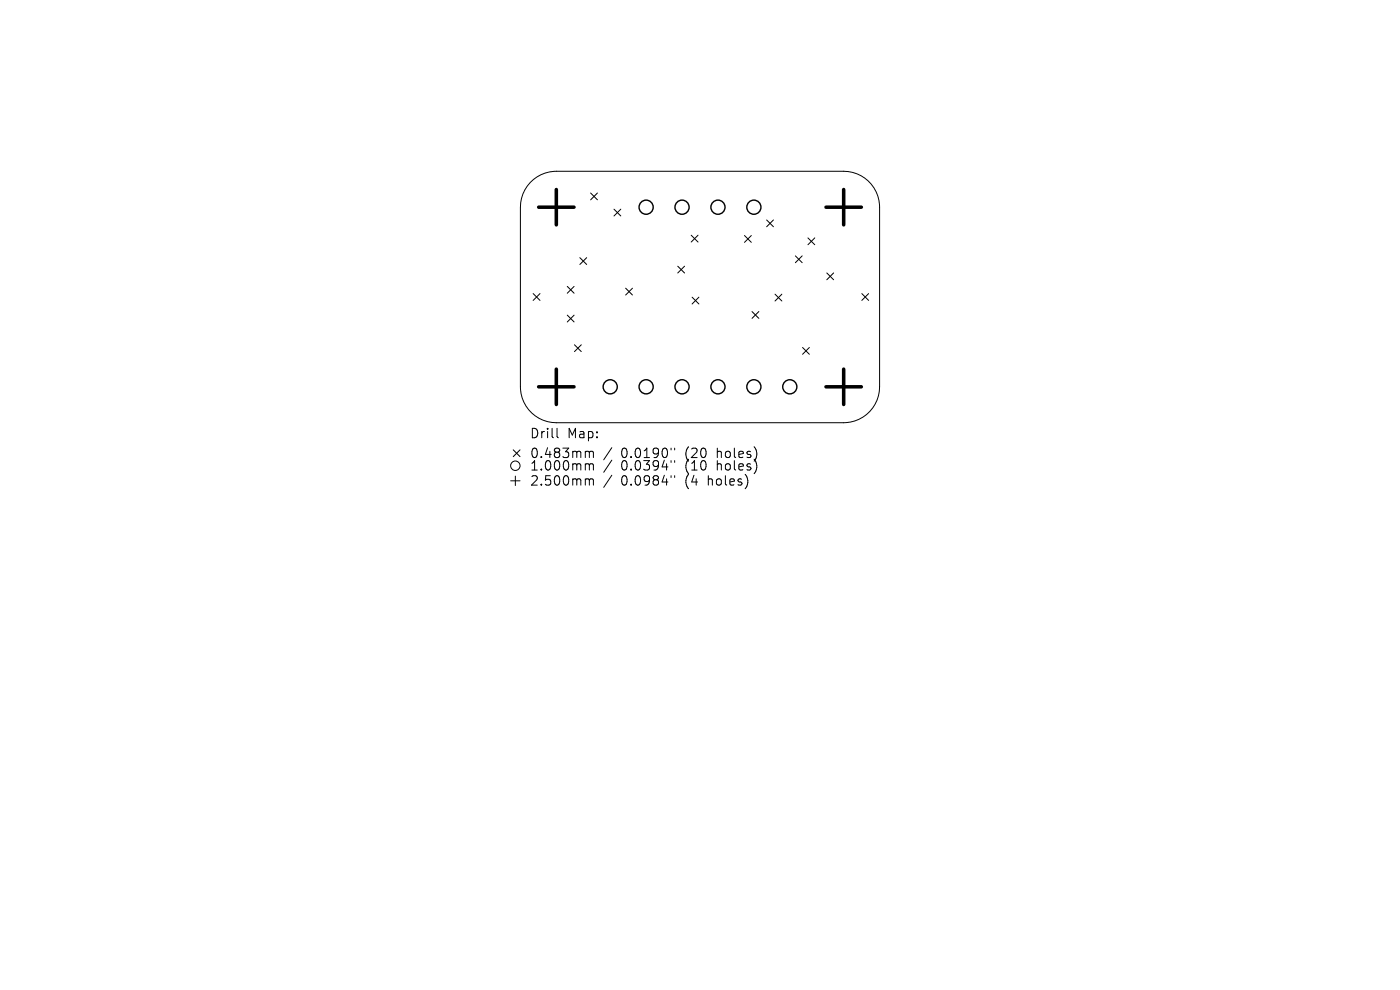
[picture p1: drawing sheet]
<svg xmlns="http://www.w3.org/2000/svg" width="297mm" height="210mm" viewBox="0 0 297 210" stroke-linecap="round" stroke-linejoin="round" font-family="sans-serif">
<defs><g id="words">
<g font-size="2.8">
<text x="112.3" y="93.2">Drill</text>
<text x="120.3" y="93.2">Map:</text>
<text x="112.3" y="97.4">0.483mm</text>
<text x="112.3" y="100.1">1.000mm</text>
<text x="131.8" y="97.4">0.0190&quot;</text>
<text x="131.8" y="100.1">0.0394&quot;</text>
<text x="145.5" y="97.4">(20</text>
<text x="145.5" y="100.1">(10</text>
<text x="152.4" y="97.4">holes)</text>
<text x="152.4" y="100.1">holes)</text>
<text x="112.3" y="103.3">2.500mm</text>
<text x="131.8" y="103.3">0.0984&quot;</text>
<text x="145.5" y="103.3">(4</text>
<text x="150.5" y="103.3">holes)</text>
</g>
</g></defs>
<g fill="none" stroke="#000" stroke-width=".21">
<path d="M112.5 38.7a7.6 7.6 0 0 1 5.5-2.4h61a7.6 7.6 0 0 1 7.6 7.7v38.1a7.6 7.6 0 0 1-7.6 7.6h-61a7.6 7.6 0 0 1-7.6-7.6v-38.1a7.6 7.6 0 0 1 2.1-5.3zM123 54.7l1.5 1.4M124.5 54.7l-1.5 1.4M125.3 40.9l1.4 1.5M126.7 40.9l-1.4 1.5M130.3 44.4l1.4 1.4M131.7 44.4l-1.4 1.4M143.8 56.5l1.4 1.4M145.2 56.5l-1.4 1.4M146.6 49.9l1.5 1.4M148.1 49.9l-1.5 1.4M157.9 50l1.5 1.4"/>
<path d="M159.4 50l-1.5 1.4M162.6 46.7l1.5 1.4M164.1 46.7l-1.5 1.4M168.7 54.3l1.5 1.4M170.2 54.3l-1.5 1.4M171.4 50.5l1.4 1.4M172.8 50.5l-1.4 1.4M175.4 57.9l1.4 1.4M176.8 57.9l-1.4 1.4M113.1 62.3l1.5 1.4M114.6 62.3l-1.5 1.4M120.3 60.8l1.5 1.4"/>
<path d="M120.3 66.9l1.5 1.4M121.8 60.8l-1.5 1.4M121.8 66.9l-1.5 1.4M121.9 73.1l1.4 1.5M123.3 73.1l-1.4 1.5M132.7 61.1l1.5 1.5M134.2 61.1l-1.5 1.5M146.8 63l1.5 1.5M148.3 63l-1.5 1.5M159.5 66.1l1.5 1.4M161 66.1l-1.5 1.4M164.4 62.4l1.5 1.5"/>
<path d="M165.9 62.4l-1.5 1.5M170.3 73.7l1.4 1.5M171.7 73.7l-1.4 1.5M182.8 62.3l1.5 1.4M184.3 62.3l-1.5 1.4M108.9 95.4l1.4 1.5M110.3 95.4l-1.4 1.5M118.2 90.9v1.7l.3 .3M124.5 95.7l.4 .1 .1 .2M124.5 98.4h.2l.3 .3M125 96l.3-.3 .5 .1 .1 1.3M125 96v1.1"/>
<path d="M125 98.7v1M125 98.7l.3-.3 .5 .1 .1 1.2M129.8 95l-1.7 2.5M129.8 97.6l-1.7 2.6M142.4 95.1v.3M142.4 97.7v.4M143.1 95.1v.3M143.1 97.7v.4M108.3 102h2M109.3 101v2M124.5 101.6h.2l.3 .3M125 101.9v1"/>
<path d="M125 101.9l.3-.3 .5 .1 .1 1.2M129.8 100.8l-1.7 2.6M142.4 100.9v.4M143.1 100.9v.4"/>
<circle cx="109.3" cy="98.8" r="1"/>
</g>
<g fill="none" stroke="#000" stroke-width=".3">
<circle cx="137.1" cy="44" r="1.5"/>
<circle cx="144.7" cy="44" r="1.5"/>
<circle cx="152.3" cy="44" r="1.5"/>
<circle cx="159.9" cy="44" r="1.5"/>
<circle cx="129.5" cy="82.1" r="1.5"/>
<circle cx="137.1" cy="82.1" r="1.5"/>
<circle cx="144.7" cy="82.1" r="1.5"/>
<circle cx="152.3" cy="82.1" r="1.5"/>
<circle cx="159.9" cy="82.1" r="1.5"/>
<circle cx="167.6" cy="82.1" r="1.5"/>
</g>
<path d="M114.3 44h7.5M118 40.2v7.5M175.2 44h7.5M179 40.2v7.5M118 78.3v7.5M179 78.3v7.5M114.3 82.1h7.5M175.2 82.1h7.5" fill="none" stroke="#000" stroke-width=".75"/>
<use href="#words"/>
</svg>
